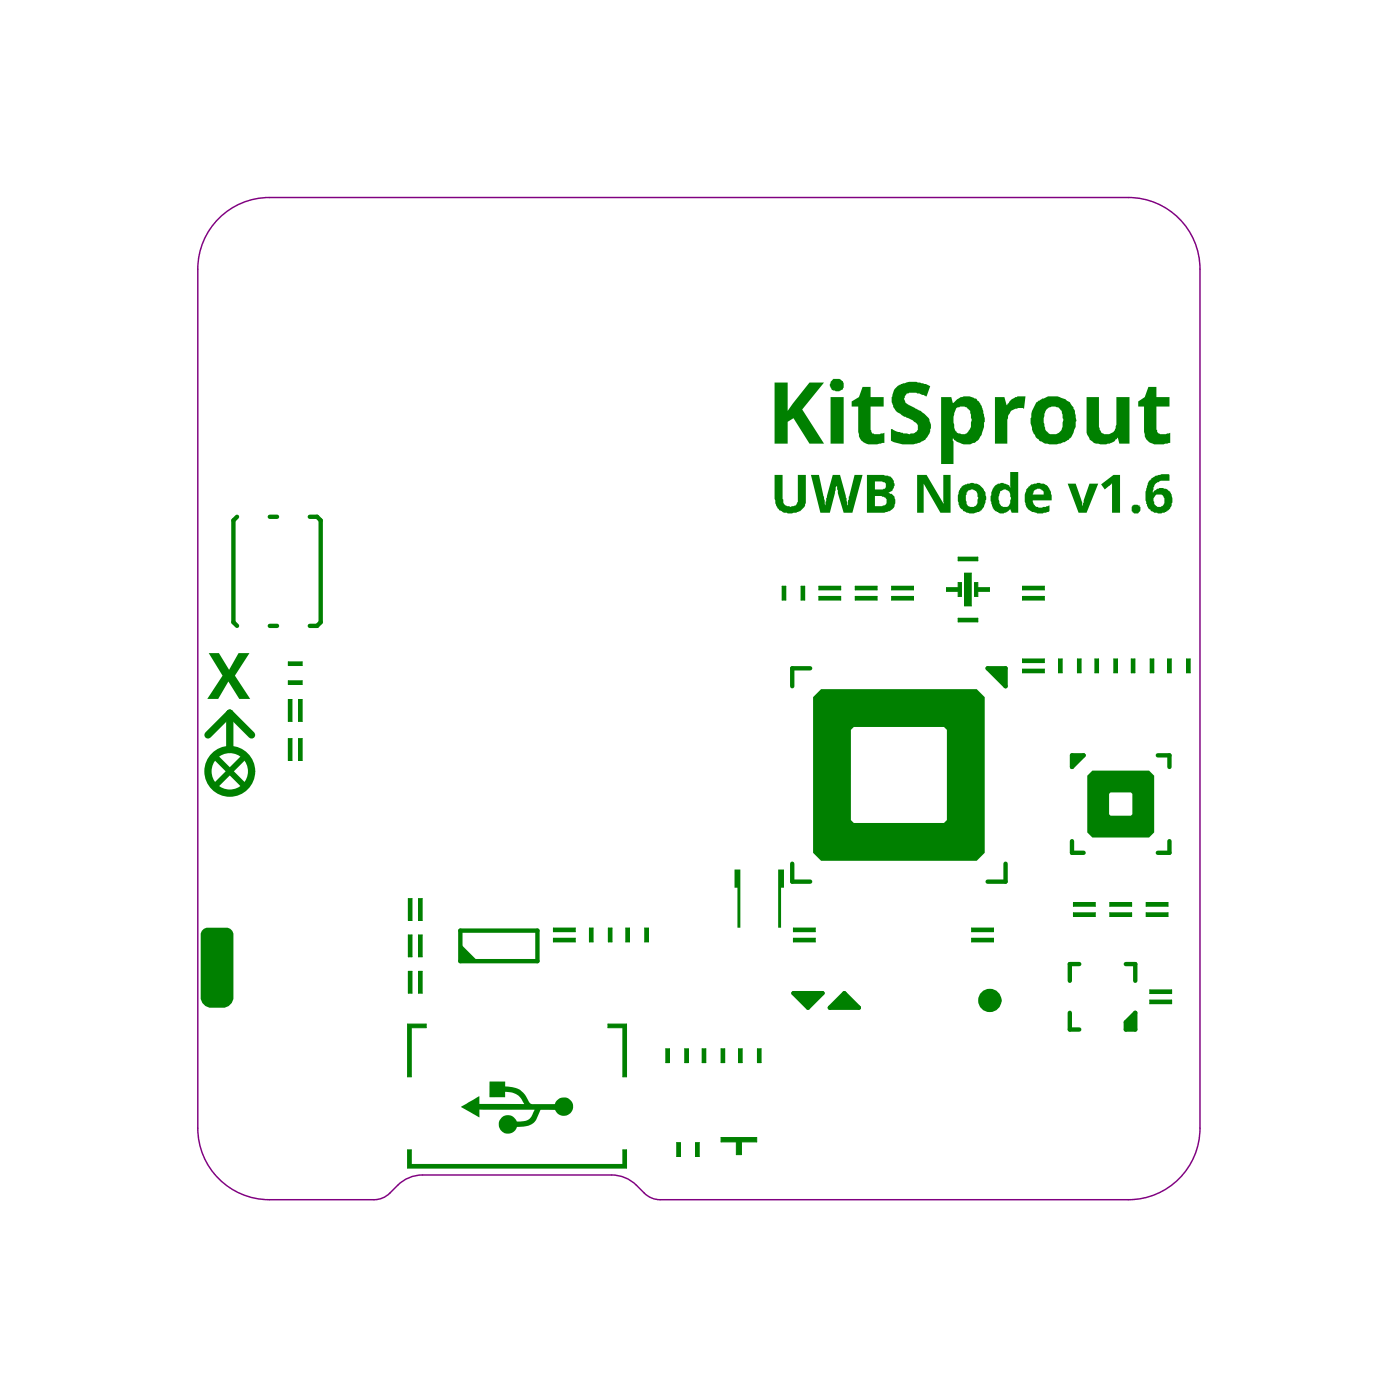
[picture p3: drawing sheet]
<svg xmlns="http://www.w3.org/2000/svg" width="163mm" height="163mm" viewBox="0 0 163 163" stroke-linecap="round" stroke-linejoin="round" font-family="sans-serif">
<path d="M25.4 25.4a8.3 8.3 0 0 1 5.9-2.5h99.8a8.3 8.3 0 0 1 8.3 8.4v99.7a8.3 8.3 0 0 1-8.3 8.4h-54.4a2.59 2.59 0 0 1-1.8-.8 5.6 5.6 0 0 0-2.8-2l-1.1-.1h-21.9a4.1 4.1 0 0 0-2.9 1.2 3.9 3.9 0 0 1-2.3 1.6l-12.6 .1a8.3 8.3 0 0 1-8.3-8.4v-99.7a8.3 8.3 0 0 1 2.4-5.9z" fill="none" stroke="#800080" stroke-width=".17"/>
<path d="M33.7 81.3v2.5M34.9 81.3v2.5" fill="none" stroke="#008000" stroke-width=".42"/>
<g fill="#008000">
<path d="M33.5 79.1h1.6v.4h-1.6z"/>
<path d="M33.5 76.9h1.6v.4h-1.6z"/>
</g>
<path d="M47.6 108.6v2.5M47.6 104.4v2.5M48.8 104.4v2.5M48.8 108.6v2.5" fill="none" stroke="#008000" stroke-width=".42"/>
<g fill="#008000">
<path d="M53.5 109.6l2 2.1h-2z"/>
<path d="M68.5 107.8h.4v1.6h-.4z"/>
</g>
<path d="M64.3 108h2.5M64.3 109.2h2.5" fill="none" stroke="#008000" stroke-width=".42"/>
<g fill="#008000">
<path d="M74.9 107.8h.4v1.6h-.4z"/>
<path d="M72.7 107.8h.4v1.6h-.4z"/>
<path d="M70.7 107.8h.4v1.6h-.4z"/>
<path d="M81.6 121.8h.4v1.6h-.4z"/>
<path d="M79.5 121.8h.5v1.6h-.5z"/>
<path d="M77.3 121.8h.5v1.6h-.5z"/>
<path d="M83.8 132.1h4.1v.5h-1.8v1.5h-.6v-1.5h-1.7z"/>
<path d="M83.8 121.8h.4v1.6h-.4z"/>
<path d="M88 121.8h.4v1.6h-.4z"/>
<path d="M85.8 121.8h.4v1.6h-.4z"/>
<path d="M92.2 115.4h3.3l-1.6 1.7z"/>
</g>
<path d="M92.2 108h2.5M92.2 109.2h2.5" fill="none" stroke="#008000" stroke-width=".42"/>
<g fill="#008000">
<path d="M93.1 68.1h.4v1.6h-.4z"/>
<path d="M90.9 68.1h.4v1.6h-.4z"/>
</g>
<path d="M99.4 69.5h2.5M99.4 68.3h2.5M112.9 108h2.5M112.9 109.2h2.5" fill="none" stroke="#008000" stroke-width=".42"/>
<g fill="#008000">
<path d="M114.7 77.6h2.1v2.1z"/>
<path d="M113.2 67.7h.4v.6h1.3v.4h-1.3v.6h-.4z"/>
<path d="M112.1 66.6h.7v3.8h-.7z"/>
</g>
<path d="M111.3 72h2.3M111.3 64.9h2.3" fill="none" stroke="#008000" stroke-width=".42"/>
<path d="M123 76.5h.4v1.7h-.4z" fill="#008000"/>
<path d="M118.8 77.9h2.5M118.8 76.8h2.5M118.8 68.3h2.5M118.8 69.5h2.5M124.7 105.1h2.5M124.7 106.2h2.5" fill="none" stroke="#008000" stroke-width=".42"/>
<g fill="#008000">
<path d="M124.5 87.7h1.4l-1.4 1.4z"/>
<path d="M129.4 76.5h.4v1.7h-.4z"/>
<path d="M127.2 76.5h.4v1.7h-.4z"/>
<path d="M125.2 76.5h.4v1.7h-.4z"/>
</g>
<path d="M133.1 105.1h2.6M133.1 106.2h2.6M133.6 116.4h2.5M133.6 115.2h2.5" fill="none" stroke="#008000" stroke-width=".42"/>
<g fill="#008000">
<path d="M133.6 76.5h.4v1.7h-.4z"/>
<path d="M131.4 76.5h.4v1.7h-.4z"/>
<path d="M135.6 76.5h.5v1.7h-.5z"/>
<path d="M137.8 76.5h.5v1.7h-.5z"/>
</g>
<path d="M33.7 85.8v2.5M34.9 85.8v2.5" fill="none" stroke="#008000" stroke-width=".42"/>
<path d="M47.4 119h2.1v.4h-1.7v5.7h-.4z" fill="#008000"/>
<path d="M47.6 112.8v2.6M48.8 112.8v2.6" fill="none" stroke="#008000" stroke-width=".42"/>
<g fill="#008000">
<path d="M70.6 119h2.2v6.1h-.4v-5.7h-1.8z"/>
<path d="M78.6 132.7h.4v1.6h-.4z"/>
<path d="M80.8 132.7h.4v1.6h-.4z"/>
<path d="M85.3 101h.7v6.8h-.3v-4.7h-.4z"/>
<path d="M23.7 107.9l.3-.1h2.3a.8 .8 0 0 1 .8 .8v7.2a1.21 1.21 0 0 1-1.3 1.3h-1.2a1.21 1.21 0 0 1-1.3-1.3v-7.4l.1-.3z"/>
<path d="M98.1 115.4l1.7 1.7h-3.4z"/>
<path d="M110 68.3h1.3v-.6h.4v1.6h-.4v-.6h-1.3z"/>
</g>
<path d="M95.1 69.5h2.6M95.1 68.3h2.6M103.6 69.5h2.5M103.6 68.3h2.5" fill="none" stroke="#008000" stroke-width=".42"/>
<path d="M131.9 117.7v1.9h-1.1v-.8z" fill="#008000"/>
<path d="M128.9 105.1h2.6M128.9 106.2h2.6" fill="none" stroke="#008000" stroke-width=".42"/>
<g fill="#008000">
<path d="M90.4 101h.7v2.1h-.4v4.7h-.3z"/>
<path d="M126.3 90.1l.6-.6h6.6l.6 .6v6.6l-.6 .6h-2.3v-2.5h.2l.1-.2v-2.4l-.1-.1h-2.4l-.2 .1v2.4l.2 .2h2.2v2.5h-4.3l-.6-.6z"/>
<path d="M47.4 133.6h.4v1.7h24.6v-1.7h.4v2.1h-25.4z"/>
<path d="M53.6 128.6l2-1.3 .1 .9 5.1 .1a1.89 1.89 0 0 0-2.1-1.4v.6h-1.8v-1.8l1.8-.1v.6a2.57 2.57 0 0 1 2.7 1.8l.2 .2 .2 .1h2.6a1.09 1.09 0 0 1 1.7-.7 1.09 1.09 0 0 1 .1 1.8 1.09 1.09 0 0 1-1.7-.5h-1.7v.1a3 3 0 0 1-1.1 1.6l-.7 .2-.9 .1a1.08 1.08 0 0 1-1.7 .7 1.08 1.08 0 0 1-.1-1.8 1.08 1.08 0 0 1 1.7 .5h.2a1.56 1.56 0 0 0 1.5-.6l.4-.8h-6.4v.9z"/>
<path d="M95.4 80.1h18.1l.9 .9v18.1l-.5 .4-4.1-4.1 .2-.1v-10.5l-.3-.4h-10.5l-.4 .4v10.5l.4 .3h10.5l.1-.2 4.1 4.1-.4 .5h-18.1l-.9-.9v-18.1z"/>
</g>
<path d="M25 87.9l3.4 3.4M28.4 87.9l-3.4 3.4" fill="none" stroke="#008000" stroke-width=".68"/>
<path d="M26.7 82.8l-2.5 2.6M26.7 82.8v4.3M26.7 82.8l2.5 2.6" fill="none" stroke="#008000" stroke-width=".84"/>
<g fill="none" stroke="#008000" stroke-width=".51">
<path d="M27.5 60l-.4 .5v11.8l.4 .4M31.3 72.7h.9M31.3 60h.9M36 60h.8l.5 .5v11.8l-.5 .4h-.8M94.1 77.6h-2.1v2.1M114.7 77.6h2.1v2.1zM124.5 97.7v1.4h1.4M124.5 87.7h1.4l-1.4 1.4zM134.5 87.7h1.3v1.4M135.8 97.7v1.4h-1.3M53.5 108.1h8.9v3.6h-8.9zM92 100.3v2.1h2.1"/>
<path d="M92.2 115.4h3.3l-1.6 1.7zM98.1 115.4l1.7 1.7h-3.4zM116.8 100.3v2.1h-2.1M124.3 117.7v1.9h1.1M125.4 112h-1.1v1.9M130.8 112h1.1v1.9M131.9 117.7v1.9h-1.1v-.8z"/>
</g>
<g fill="none" stroke="#008000" stroke-width=".12">
<path d="M33.5 76.9h1.6v.4h-1.6zM33.5 79.1h1.6v.4h-1.6zM90.9 68.1h.4v1.6h-.4zM93.1 68.1h.4v1.6h-.4zM95.1 68.1h2.6v.4h-2.6zM95.1 69.3h2.6v.4h-2.6zM99.4 68.1h2.5v.4h-2.5zM99.4 69.3h2.5v.4h-2.5zM103.6 68.1h2.5v.4h-2.5zM103.6 69.3h2.5v.4h-2.5zM110 68.3h1.3v-.6h.4v1.6h-.4v-.6h-1.3zM111.3 64.7h2.3v.4h-2.3z"/>
<path d="M111.3 71.8h2.3v.4h-2.3zM112.1 66.6h.7v3.8h-.7zM113.2 67.7h.4v.6h1.3v.4h-1.3v.6h-.4zM118.8 68.1h2.5v.4h-2.5zM118.8 69.3h2.5v.4h-2.5zM118.8 77.7h2.5v.5h-2.5zM118.8 76.5h2.5v.5h-2.5zM123 76.5h.4v1.7h-.4zM125.2 76.5h.4v1.7h-.4zM127.2 76.5h.4v1.7h-.4zM129.4 76.5h.4v1.7h-.4zM131.4 76.5h.4v1.7h-.4z"/>
<path d="M133.6 76.5h.4v1.7h-.4zM135.6 76.5h.5v1.7h-.5zM137.8 76.5h.5v1.7h-.5zM33.5 85.8h.4v2.5h-.4zM33.5 81.3h.4v2.5h-.4zM34.7 85.8h.4v2.5h-.4zM34.7 81.3h.4v2.5h-.4zM47.4 119h2.1v.4h-1.7v5.7h-.4zM47.4 108.6h.5v2.5h-.5zM47.4 112.8h.5v2.6h-.5zM47.4 104.4h.5v2.5h-.5zM48.6 112.8h.4v2.6h-.4z"/>
<path d="M48.6 104.4h.4v2.5h-.4zM48.6 108.6h.4v2.5h-.4zM64.3 109h2.5v.4h-2.5zM64.3 107.8h2.5v.4h-2.5zM68.5 107.8h.4v1.6h-.4zM70.6 119h2.2v6.1h-.4v-5.7h-1.8zM70.7 107.8h.4v1.6h-.4zM72.7 107.8h.4v1.6h-.4zM74.9 107.8h.4v1.6h-.4zM92.2 109h2.5v.4h-2.5zM92.2 107.8h2.5v.4h-2.5zM112.9 109h2.5v.4h-2.5z"/>
<path d="M112.9 107.8h2.5v.4h-2.5zM124.7 104.9h2.5v.4h-2.5zM124.7 106h2.5v.5h-2.5zM128.9 104.9h2.6v.4h-2.6zM128.9 106h2.6v.5h-2.6zM133.1 104.9h2.6v.4h-2.6zM133.1 106h2.6v.5h-2.6zM133.6 116.2h2.5v.4h-2.5zM133.6 115h2.5v.4h-2.5zM47.4 133.6h.4v1.7h24.6v-1.7h.4v2.1h-25.4zM77.3 121.8h.5v1.6h-.5zM78.6 132.7h.4v1.6h-.4z"/>
<path d="M79.5 121.8h.5v1.6h-.5zM80.8 132.7h.4v1.6h-.4zM81.6 121.8h.4v1.6h-.4zM83.8 121.8h.4v1.6h-.4zM83.8 132.1h4.1v.5h-1.8v1.5h-.6v-1.5h-1.7zM85.8 121.8h.4v1.6h-.4zM88 121.8h.4v1.6h-.4z"/>
</g>
<g fill="#008000">
<path d="M24.2 75.9h1.2l1.2 1.9 1.1-1.9h1.3l-1.7 2.6 1.8 2.7h-1.3l-1.3-2-1.2 2h-1.2l1.8-2.7z"/>
<path d="M90 55.2h.9v2.8h.1a.62 .62 0 0 0 .7 .8l.1 .1 .1-.1a.6 .6 0 0 0 .7-.4l.1-.1v-3.1h.9v2.8a1.44 1.44 0 0 1-1.4 1.6h-.5a1.82 1.82 0 0 1-1.5-.7l-.2-.9z"/>
<path d="M94.2 55.2h.9l.8 3.5 .1-.8 .7-2.7h.9l.7 2.7 .1 .8 .1-.1 .1-.9 .7-2.5h.9l-1.2 4.4h-1l-.7-2.3-.1-1.1-.1 .7-.7 2.7h-1.1z"/>
<path d="M106.5 55.2h1.1l2 3.3h.1l-.1-.1v-3.2h.8v4.4h-1.2l-1.9-3.4v3.4h-.8z"/>
<path d="M124 56.2h1l.7 2.1 .1 .5 .1-.7 .7-1.9h1l-1.4 3.4h-.9z"/>
<path d="M127.9 56.3l1.4-1.1h.8v4.4h-.9v-3.5l-.3 .3-.6 .5z"/>
<path d="M131.5 58.7h.1a.51 .51 0 0 1 .8 .1 .51 .51 0 0 1-.1 .7 .43 .43 0 0 1-.6 .1h-.1a.72 .72 0 0 1-.1-.9z"/>
<path d="M90 44.4h1.5v3.3l2.5-3.3h1.7l-2.5 3.2 2.5 3.9h-1.7l-1.8-2.9-.7 .4v2.5h-1.5z"/>
<path d="M100.2 44.9h.9v1.2h1.6v1.1h-1.6v2.6a.64 .64 0 0 0 .5 .6h.6l.5-.1v1.2l-.8 .1h-.5a1.5 1.5 0 0 1-1.6-.9l-.1-.5v-3h-.8v-.6l.9-.5z"/>
<path d="M104 45.1a2.89 2.89 0 0 1 2.2-.7l1.4 .2 .5 .3-.5 1.1a4.4 4.4 0 0 0-2-.4l-.4 .3-.2 .4a.81 .81 0 0 0 .5 .7l.1 .1a6.5 6.5 0 0 1 2.3 1.5l.1 .1a2.21 2.21 0 0 1-.7 2.5 4.4 4.4 0 0 1-3.8 0v-1.4h.2a2.14 2.14 0 0 0 1.1 .5l.1 .1h.5a1.76 1.76 0 0 0 1.1-.2 .82 .82 0 0 0-.4-1.3l-.9-.5h-.2l-.4-.3a1.33 1.33 0 0 1-.9-1v-.1a2.12 2.12 0 0 1 .1-1.6z"/>
<path d="M115.6 46.1h1.1l.2 1h.1a1.93 1.93 0 0 1 2.1-1.1l-.1 1.5a1.44 1.44 0 0 0-1.9 .8l-.1 .4v2.8h-1.4z"/>
<path d="M126.2 46.1h1.5v3.3a1.05 1.05 0 0 0 .4 1h.3a1.04 1.04 0 0 0 1-.4h.1l.2-.7v-3.2h1.5v5.4h-1.2l-.1-.6h-.1a1.19 1.19 0 0 1-1.1 .6l-.2 .1h-.7l-.7-.1a1.96 1.96 0 0 1-.9-1.8z"/>
<path d="M133.4 44.9h.9v1.2h1.6v1.1h-1.6v2.7h.1a.46 .46 0 0 0 .6 .5h.4l.5-.1v1.2l-1 .1a1.77 1.77 0 0 1-1.9-.9l-.1-.5v-3h-.7v-.6l.8-.5z"/>
<path d="M100.7 55.2h2l.4 .1a.86 .86 0 0 1 .7 .8l.1 .1v.2l-.1 .1a.81 .81 0 0 1-.5 .7l-.1 .1a.9 .9 0 0 1 .8 1.1l-.1 .2a.86 .86 0 0 1-.7 .8l-.5 .2h-2zM101.6 55.9v1h.6a.6 .6 0 0 0 .7-.3v-.3a.72 .72 0 0 0-.8-.4zM101.6 57.6v1.2h.9l.1-.1a.49 .49 0 0 0 .4-.7 .97 .97 0 0 0-.8-.4z"/>
<path d="M112.5 57a1.02 1.02 0 0 0-.3 .9l.1 .6a.69 .69 0 0 0 .8 .4 .69 .69 0 0 0 .4-.9l.1-.1-.1-.2a.53 .53 0 0 0-.4-.8h-.1h-.2zM111.8 56.4a2.4 2.4 0 0 1 1.8-.1 1.88 1.88 0 0 1 .5 2.8 1.8 1.8 0 0 1-2.1 .3 1.8 1.8 0 0 1-.7-1.8l.1-.2a1.43 1.43 0 0 1 .4-1z"/>
<path d="M115.6 56.4l.7-.3h.3v.1a.97 .97 0 0 1 .8 .4v-.1v-1.7h.9v4.8h-.8l-.1-.5-.1 .1a1.7 1.7 0 0 1-1.1 .4h-.2a.87 .87 0 0 1-.6-.5h-.1l-.1-.3a2.4 2.4 0 0 1 .2-2.1zM116.2 57.1v.1a1.4 1.4 0 0 0 .1 1.6l.3 .1a.62 .62 0 0 0 .8-.8v-.1v-.3a.53 .53 0 0 0-.5-.8h-.1h-.2z"/>
<path d="M120.1 56.9l-.1 .6h1.2v-.1a.58 .58 0 0 0-.6-.6zM119.5 56.5a2.08 2.08 0 0 1 1.9-.2l.4 .3 .3 .5 .1 1h-2.2a.78 .78 0 0 0 .4 .8l.7 .1 .8-.3v.7l-.2 .1a2.37 2.37 0 0 1-2.1-.2 1.74 1.74 0 0 1-.6-1.8l.2-.6z"/>
<path d="M133.5 55.8a2.42 2.42 0 0 1 1.9-.7h.4l.1 .1v.6a2.21 2.21 0 0 0-1.7 .4l-.2 .4-.1 .6 .2-.2a1.27 1.27 0 0 1 1.9 .3 1.75 1.75 0 0 1-.3 2l-.5 .3a1.79 1.79 0 0 1-1.8-.5 3.6 3.6 0 0 1 .1-3.3zM134.3 57.5l-.1 .2a.4 .4 0 0 0-.1 .6 .61 .61 0 0 0 .7 .6 .61 .61 0 0 0 .5-.9 .58 .58 0 0 0-.5-.5z"/>
<path d="M96.5 44.4a.93 .93 0 0 1 1.2-.3 .72 .72 0 0 1 .3 1 .72 .72 0 0 1-1 .3 .43 .43 0 0 1-.5-.5h-.1zM96.5 46.1h1.5v5.4h-1.5z"/>
<path d="M109.3 46.1h1.2l.2 .7h.1a1.96 1.96 0 0 1 2.9-.2 4.3 4.3 0 0 1 .3 4l-.1 .1a.87 .87 0 0 1-.5 .6v.1a2.3 2.3 0 0 1-2.7-.5v.3l.1 .1v2.6h-1.5zM111.1 47.4a3.2 3.2 0 0 0-.1 2.7h.1a.32 .32 0 0 0 .4 .3 .87 .87 0 0 0 1.2-.6l.2-1-.1-.5a1.03 1.03 0 0 0-1.3-1.1z"/>
<path d="M121.7 47.5a2.04 2.04 0 0 0-.5 1.4l.1 .4a1.05 1.05 0 0 0 .8 1.1 1.05 1.05 0 0 0 1.2-.6l.2-1-.2-.8a.92 .92 0 0 0-1.3-.7zM120.4 46.7l.2-.1a2.94 2.94 0 0 1 3.5 0l.2 .1a3.2 3.2 0 0 1 .7 1.5v.6v.5a2.86 2.86 0 0 1-.9 1.8 3.3 3.3 0 0 1-3.4 .1 3.3 3.3 0 0 1-1-2.6l.1-.1a2.44 2.44 0 0 1 .5-1.6z"/>
</g>
<circle cx="115" cy="116.2" r=".68" fill="none" stroke="#008000" stroke-width="1.4"/>
<circle cx="26.7" cy="89.6" r="2.53" fill="none" stroke="#008000" stroke-width=".84"/>
</svg>
